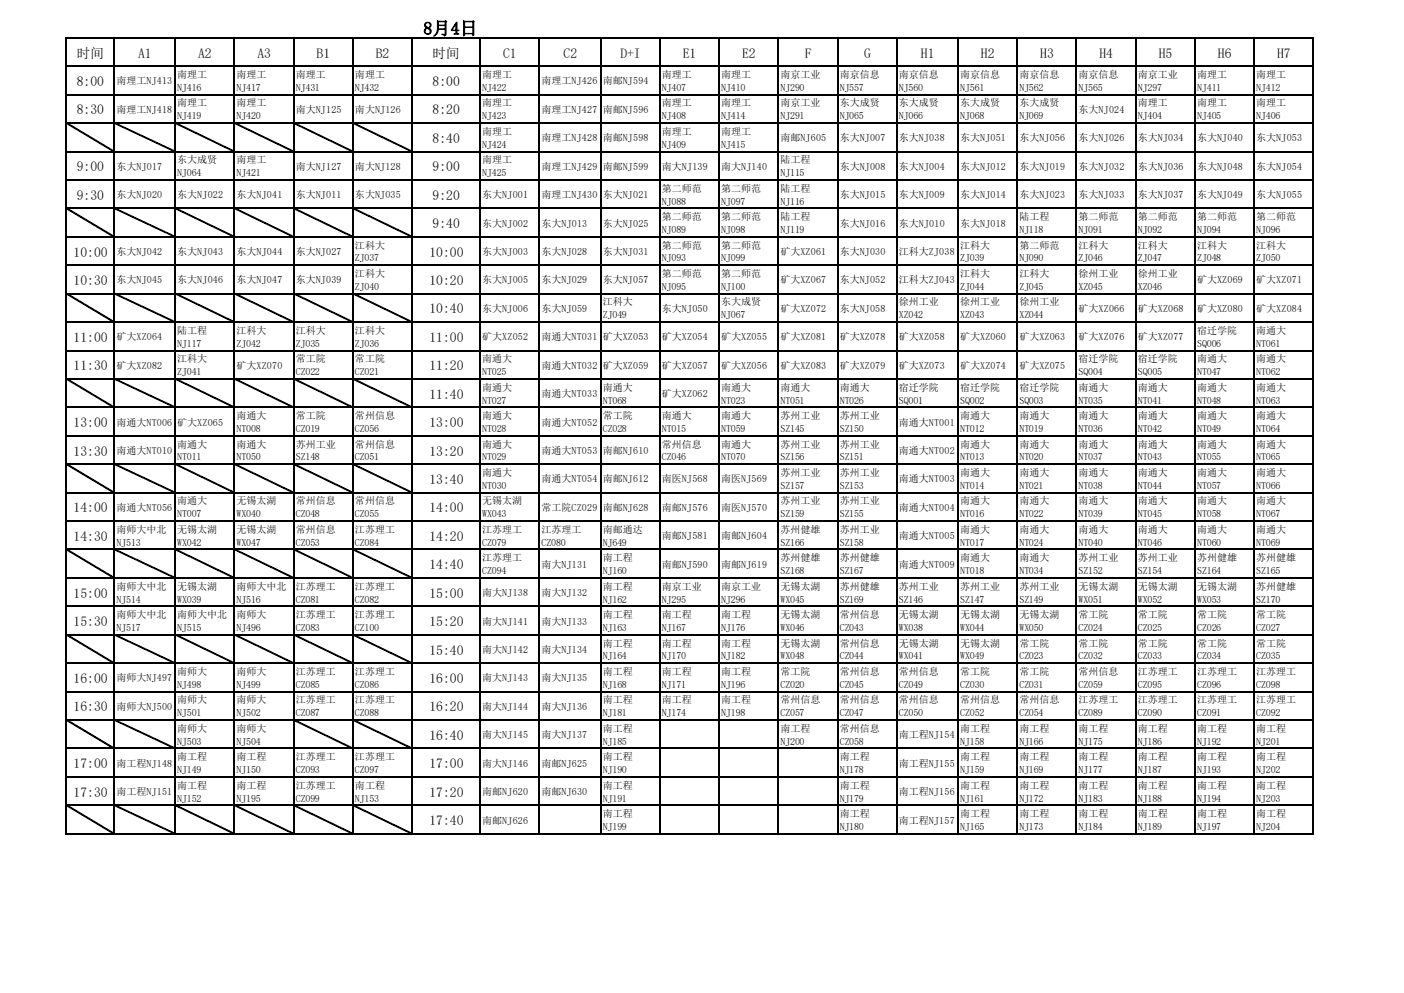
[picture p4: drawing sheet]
<svg xmlns="http://www.w3.org/2000/svg" width="297mm" height="210mm" viewBox="0 0 297 210" stroke-linecap="round" stroke-linejoin="round" font-family="sans-serif">
<defs><g id="words">
<text font-size="3.7" x="89.6" y="7.3">8月4日</text>
<g font-size="2.9">
<text x="16.3" y="12.2">时间</text>
<text x="29.2" y="12.2">A1</text>
<text x="41.9" y="12.2">A2</text>
<text x="54.4" y="12.2">A3</text>
<text x="67" y="12.2">B1</text>
<text x="79.5" y="12.2">B2</text>
<text x="91.5" y="12.2">时间</text>
<text x="106.4" y="12.2">C1</text>
<text x="119.2" y="12.2">C2</text>
<text x="131.2" y="12.2">D+I</text>
<text x="144.4" y="12.2">E1</text>
<text x="157" y="12.2">E2</text>
<text x="170.3" y="12.2">F</text>
<text x="182.8" y="12.2">G</text>
<text x="194.8" y="12.2">H1</text>
<text x="207.5" y="12.2">H2</text>
<text x="220" y="12.2">H3</text>
<text x="232.6" y="12.2">H4</text>
<text x="245.1" y="12.2">H5</text>
<text x="257.6" y="12.2">H6</text>
<text x="270.2" y="12.2">H7</text>
<text x="16.3" y="18.2">8:00</text>
<text x="91.5" y="18.2">8:00</text>
<text x="16.3" y="24.2">8:30</text>
<text x="91.5" y="24.2">8:20</text>
<text x="91.5" y="30.2">8:40</text>
<text x="16.3" y="36.2">9:00</text>
<text x="91.5" y="36.2">9:00</text>
<text x="16.3" y="42.2">9:30</text>
<text x="91.5" y="42.2">9:20</text>
<text x="91.5" y="48.3">9:40</text>
<text x="15.6" y="54.3">10:00</text>
<text x="90.8" y="54.3">10:00</text>
<text x="15.6" y="60.3">10:30</text>
<text x="90.8" y="60.3">10:20</text>
<text x="90.8" y="66.3">10:40</text>
<text x="15.6" y="72.3">11:00</text>
<text x="90.8" y="72.3">11:00</text>
<text x="15.6" y="78.3">11:30</text>
<text x="90.8" y="78.3">11:20</text>
<text x="90.8" y="84.3">11:40</text>
<text x="15.6" y="90.3">13:00</text>
<text x="90.8" y="90.3">13:00</text>
<text x="15.6" y="96.4">13:30</text>
<text x="90.8" y="96.4">13:20</text>
<text x="90.8" y="102.4">13:40</text>
<text x="15.6" y="108.4">14:00</text>
<text x="90.8" y="108.4">14:00</text>
<text x="15.6" y="114.4">14:30</text>
<text x="90.8" y="114.4">14:20</text>
<text x="90.8" y="120.4">14:40</text>
<text x="15.6" y="126.4">15:00</text>
<text x="90.8" y="126.4">15:00</text>
<text x="15.6" y="132.4">15:30</text>
<text x="90.8" y="132.4">15:20</text>
<text x="90.8" y="138.4">15:40</text>
<text x="15.6" y="144.4">16:00</text>
<text x="90.8" y="144.4">16:00</text>
<text x="15.6" y="150.5">16:30</text>
<text x="90.8" y="150.5">16:20</text>
<text x="90.8" y="156.5">16:40</text>
<text x="15.6" y="162.5">17:00</text>
<text x="90.8" y="162.5">17:00</text>
<text x="15.6" y="168.5">17:30</text>
<text x="90.8" y="168.5">17:20</text>
<text x="90.8" y="174.5">17:40</text>
</g>
<g font-size="2.1">
<text x="24.6" y="17.9">南理工NJ413</text>
<text x="37.5" y="16.5">南理工</text>
<text x="50" y="16.5">南理工</text>
<text x="62.6" y="16.5">南理工</text>
<text x="75.1" y="16.5">南理工</text>
<text x="102" y="16.5">南理工</text>
<text x="114.5" y="17.9">南理工NJ426</text>
<text x="127.5" y="17.9">南邮NJ594</text>
<text x="140" y="16.5">南理工</text>
<text x="152.6" y="16.5">南理工</text>
<text x="165.1" y="16.5">南京工业</text>
<text x="177.6" y="16.5">南京信息</text>
<text x="190.2" y="16.5">南京信息</text>
<text x="203.1" y="16.5">南京信息</text>
<text x="215.6" y="16.5">南京信息</text>
<text x="228.2" y="16.5">南京信息</text>
<text x="240.7" y="16.5">南京工业</text>
<text x="253.2" y="16.5">南理工</text>
<text x="265.8" y="16.5">南理工</text>
<text x="24.6" y="23.9">南理工NJ418</text>
<text x="37.5" y="19.2">NJ416</text>
<text x="37.5" y="22.5">南理工</text>
<text x="50" y="19.2">NJ417</text>
<text x="50" y="22.5">南理工</text>
<text x="62.6" y="19.2">NJ431</text>
<text x="62.6" y="23.9">南大NJ125</text>
<text x="75.1" y="19.2">NJ432</text>
<text x="75.1" y="23.9">南大NJ126</text>
<text x="102" y="19.2">NJ422</text>
<text x="102" y="22.5">南理工</text>
<text x="114.5" y="23.9">南理工NJ427</text>
<text x="127.5" y="23.9">南邮NJ596</text>
<text x="140" y="19.2">NJ407</text>
<text x="140" y="22.5">南理工</text>
<text x="152.6" y="19.2">NJ410</text>
<text x="152.6" y="22.5">南理工</text>
<text x="165.1" y="19.2">NJ290</text>
<text x="165.1" y="22.5">南京工业</text>
<text x="177.6" y="19.2">NJ557</text>
<text x="177.6" y="22.5">东大成贤</text>
<text x="190.2" y="19.2">NJ560</text>
<text x="190.2" y="22.5">东大成贤</text>
<text x="203.1" y="19.2">NJ561</text>
<text x="203.1" y="22.5">东大成贤</text>
<text x="215.6" y="19.2">NJ562</text>
<text x="215.6" y="22.5">东大成贤</text>
<text x="228.2" y="19.2">NJ565</text>
<text x="228.2" y="23.9">东大NJ024</text>
<text x="240.7" y="19.2">NJ297</text>
<text x="240.7" y="22.5">南理工</text>
<text x="253.2" y="19.2">NJ411</text>
<text x="253.2" y="22.5">南理工</text>
<text x="265.8" y="19.2">NJ412</text>
<text x="265.8" y="22.5">南理工</text>
<text x="37.5" y="25.2">NJ419</text>
<text x="50" y="25.2">NJ420</text>
<text x="102" y="25.2">NJ423</text>
<text x="102" y="28.5">南理工</text>
<text x="114.5" y="29.9">南理工NJ428</text>
<text x="127.5" y="29.9">南邮NJ598</text>
<text x="140" y="25.2">NJ408</text>
<text x="140" y="28.5">南理工</text>
<text x="152.6" y="25.2">NJ414</text>
<text x="152.6" y="28.5">南理工</text>
<text x="165.1" y="25.2">NJ291</text>
<text x="165.1" y="29.9">南邮NJ605</text>
<text x="177.6" y="25.2">NJ065</text>
<text x="177.6" y="29.9">东大NJ007</text>
<text x="190.2" y="25.2">NJ066</text>
<text x="190.2" y="29.9">东大NJ038</text>
<text x="203.1" y="25.2">NJ068</text>
<text x="203.1" y="29.9">东大NJ051</text>
<text x="215.6" y="25.2">NJ069</text>
<text x="215.6" y="29.9">东大NJ056</text>
<text x="228.2" y="29.9">东大NJ026</text>
<text x="240.7" y="25.2">NJ404</text>
<text x="240.7" y="29.9">东大NJ034</text>
<text x="253.2" y="25.2">NJ405</text>
<text x="253.2" y="29.9">东大NJ040</text>
<text x="265.8" y="25.2">NJ406</text>
<text x="265.8" y="29.9">东大NJ053</text>
<text x="24.6" y="35.9">东大NJ017</text>
<text x="37.5" y="34.5">东大成贤</text>
<text x="50" y="34.5">南理工</text>
<text x="62.6" y="35.9">南大NJ127</text>
<text x="75.1" y="35.9">南大NJ128</text>
<text x="102" y="31.2">NJ424</text>
<text x="102" y="34.5">南理工</text>
<text x="114.5" y="35.9">南理工NJ429</text>
<text x="127.5" y="35.9">南邮NJ599</text>
<text x="140" y="31.2">NJ409</text>
<text x="140" y="35.9">南大NJ139</text>
<text x="152.6" y="31.2">NJ415</text>
<text x="152.6" y="35.9">南大NJ140</text>
<text x="165.1" y="34.5">陆工程</text>
<text x="177.6" y="35.9">东大NJ008</text>
<text x="190.2" y="35.9">东大NJ004</text>
<text x="203.1" y="35.9">东大NJ012</text>
<text x="215.6" y="35.9">东大NJ019</text>
<text x="228.2" y="35.9">东大NJ032</text>
<text x="240.7" y="35.9">东大NJ036</text>
<text x="253.2" y="35.9">东大NJ048</text>
<text x="265.8" y="35.9">东大NJ054</text>
<text x="24.6" y="41.9">东大NJ020</text>
<text x="37.5" y="37.3">NJ064</text>
<text x="37.5" y="41.9">东大NJ022</text>
<text x="50" y="37.3">NJ421</text>
<text x="50" y="41.9">东大NJ041</text>
<text x="62.6" y="41.9">东大NJ011</text>
<text x="75.1" y="41.9">东大NJ035</text>
<text x="102" y="37.3">NJ425</text>
<text x="102" y="41.9">东大NJ001</text>
<text x="114.5" y="41.9">南理工NJ430</text>
<text x="127.5" y="41.9">东大NJ021</text>
<text x="140" y="40.6">第二师范</text>
<text x="152.6" y="40.6">第二师范</text>
<text x="165.1" y="37.3">NJ115</text>
<text x="165.1" y="40.6">陆工程</text>
<text x="177.6" y="41.9">东大NJ015</text>
<text x="190.2" y="41.9">东大NJ009</text>
<text x="203.1" y="41.9">东大NJ014</text>
<text x="215.6" y="41.9">东大NJ023</text>
<text x="228.2" y="41.9">东大NJ033</text>
<text x="240.7" y="41.9">东大NJ037</text>
<text x="253.2" y="41.9">东大NJ049</text>
<text x="265.8" y="41.9">东大NJ055</text>
<text x="102" y="47.9">东大NJ002</text>
<text x="114.5" y="47.9">东大NJ013</text>
<text x="127.5" y="47.9">东大NJ025</text>
<text x="140" y="43.3">NJ088</text>
<text x="140" y="46.6">第二师范</text>
<text x="152.6" y="43.3">NJ097</text>
<text x="152.6" y="46.6">第二师范</text>
<text x="165.1" y="43.3">NJ116</text>
<text x="165.1" y="46.6">陆工程</text>
<text x="177.6" y="47.9">东大NJ016</text>
<text x="190.2" y="47.9">东大NJ010</text>
<text x="203.1" y="47.9">东大NJ018</text>
<text x="215.6" y="46.6">陆工程</text>
<text x="228.2" y="46.6">第二师范</text>
<text x="240.7" y="46.6">第二师范</text>
<text x="253.2" y="46.6">第二师范</text>
<text x="265.8" y="46.6">第二师范</text>
<text x="24.6" y="53.9">东大NJ042</text>
<text x="37.5" y="53.9">东大NJ043</text>
<text x="50" y="53.9">东大NJ044</text>
<text x="62.6" y="53.9">东大NJ027</text>
<text x="75.1" y="52.6">江科大</text>
<text x="102" y="53.9">东大NJ003</text>
<text x="114.5" y="53.9">东大NJ028</text>
<text x="127.5" y="53.9">东大NJ031</text>
<text x="140" y="49.3">NJ089</text>
<text x="140" y="52.6">第二师范</text>
<text x="152.6" y="49.3">NJ098</text>
<text x="152.6" y="52.6">第二师范</text>
<text x="165.1" y="49.3">NJ119</text>
<text x="165.1" y="53.9">矿大XZ061</text>
<text x="177.6" y="53.9">东大NJ030</text>
<text x="190.2" y="53.9">江科大ZJ038</text>
<text x="203.1" y="52.6">江科大</text>
<text x="215.6" y="49.3">NJ118</text>
<text x="215.6" y="52.6">第二师范</text>
<text x="228.2" y="49.3">NJ091</text>
<text x="228.2" y="52.6">江科大</text>
<text x="240.7" y="49.3">NJ092</text>
<text x="240.7" y="52.6">江科大</text>
<text x="253.2" y="49.3">NJ094</text>
<text x="253.2" y="52.6">江科大</text>
<text x="265.8" y="49.3">NJ096</text>
<text x="265.8" y="52.6">江科大</text>
<text x="24.6" y="59.9">东大NJ045</text>
<text x="37.5" y="59.9">东大NJ046</text>
<text x="50" y="59.9">东大NJ047</text>
<text x="62.6" y="59.9">东大NJ039</text>
<text x="75.1" y="55.3">ZJ037</text>
<text x="75.1" y="58.6">江科大</text>
<text x="102" y="59.9">东大NJ005</text>
<text x="114.5" y="59.9">东大NJ029</text>
<text x="127.5" y="59.9">东大NJ057</text>
<text x="140" y="55.3">NJ093</text>
<text x="140" y="58.6">第二师范</text>
<text x="152.6" y="55.3">NJ099</text>
<text x="152.6" y="58.6">第二师范</text>
<text x="165.1" y="59.9">矿大XZ067</text>
<text x="177.6" y="59.9">东大NJ052</text>
<text x="190.2" y="59.9">江科大ZJ043</text>
<text x="203.1" y="55.3">ZJ039</text>
<text x="203.1" y="58.6">江科大</text>
<text x="215.6" y="55.3">NJ090</text>
<text x="215.6" y="58.6">江科大</text>
<text x="228.2" y="55.3">ZJ046</text>
<text x="228.2" y="58.6">徐州工业</text>
<text x="240.7" y="55.3">ZJ047</text>
<text x="240.7" y="58.6">徐州工业</text>
<text x="253.2" y="55.3">ZJ048</text>
<text x="253.2" y="59.9">矿大XZ069</text>
<text x="265.8" y="55.3">ZJ050</text>
<text x="265.8" y="59.9">矿大XZ071</text>
<text x="75.1" y="61.3">ZJ040</text>
<text x="102" y="66">东大NJ006</text>
<text x="114.5" y="66">东大NJ059</text>
<text x="127.5" y="64.6">江科大</text>
<text x="140" y="61.3">NJ095</text>
<text x="140" y="66">东大NJ050</text>
<text x="152.6" y="61.3">NJ100</text>
<text x="152.6" y="64.6">东大成贤</text>
<text x="165.1" y="66">矿大XZ072</text>
<text x="177.6" y="66">东大NJ058</text>
<text x="190.2" y="64.6">徐州工业</text>
<text x="203.1" y="61.3">ZJ044</text>
<text x="203.1" y="64.6">徐州工业</text>
<text x="215.6" y="61.3">ZJ045</text>
<text x="215.6" y="64.6">徐州工业</text>
<text x="228.2" y="61.3">XZ045</text>
<text x="228.2" y="66">矿大XZ066</text>
<text x="240.7" y="61.3">XZ046</text>
<text x="240.7" y="66">矿大XZ068</text>
<text x="253.2" y="66">矿大XZ080</text>
<text x="265.8" y="66">矿大XZ084</text>
<text x="24.6" y="72">矿大XZ064</text>
<text x="37.5" y="70.6">陆工程</text>
<text x="50" y="70.6">江科大</text>
<text x="62.6" y="70.6">江科大</text>
<text x="75.1" y="70.6">江科大</text>
<text x="102" y="72">矿大XZ052</text>
<text x="114.5" y="72">南通大NT031</text>
<text x="127.5" y="67.3">ZJ049</text>
<text x="127.5" y="72">矿大XZ053</text>
<text x="140" y="72">矿大XZ054</text>
<text x="152.6" y="67.3">NJ067</text>
<text x="152.6" y="72">矿大XZ055</text>
<text x="165.1" y="72">矿大XZ081</text>
<text x="177.6" y="72">矿大XZ078</text>
<text x="190.2" y="67.3">XZ042</text>
<text x="190.2" y="72">矿大XZ058</text>
<text x="203.1" y="67.3">XZ043</text>
<text x="203.1" y="72">矿大XZ060</text>
<text x="215.6" y="67.3">XZ044</text>
<text x="215.6" y="72">矿大XZ063</text>
<text x="228.2" y="72">矿大XZ076</text>
<text x="240.7" y="72">矿大XZ077</text>
<text x="253.2" y="70.6">宿迁学院</text>
<text x="265.8" y="70.6">南通大</text>
<text x="24.6" y="78">矿大XZ082</text>
<text x="37.5" y="73.3">NJ117</text>
<text x="37.5" y="76.6">江科大</text>
<text x="50" y="73.3">ZJ042</text>
<text x="50" y="78">矿大XZ070</text>
<text x="62.6" y="73.3">ZJ035</text>
<text x="62.6" y="76.6">常工院</text>
<text x="75.1" y="73.3">ZJ036</text>
<text x="75.1" y="76.6">常工院</text>
<text x="102" y="76.6">南通大</text>
<text x="114.5" y="78">南通大NT032</text>
<text x="127.5" y="78">矿大XZ059</text>
<text x="140" y="78">矿大XZ057</text>
<text x="152.6" y="78">矿大XZ056</text>
<text x="165.1" y="78">矿大XZ083</text>
<text x="177.6" y="78">矿大XZ079</text>
<text x="190.2" y="78">矿大XZ073</text>
<text x="203.1" y="78">矿大XZ074</text>
<text x="215.6" y="78">矿大XZ075</text>
<text x="228.2" y="76.6">宿迁学院</text>
<text x="240.7" y="76.6">宿迁学院</text>
<text x="253.2" y="73.3">SQ006</text>
<text x="253.2" y="76.6">南通大</text>
<text x="265.8" y="73.3">NT061</text>
<text x="265.8" y="76.6">南通大</text>
<text x="37.5" y="79.3">ZJ041</text>
<text x="62.6" y="79.3">CZ022</text>
<text x="75.1" y="79.3">CZ021</text>
<text x="102" y="79.3">NT025</text>
<text x="102" y="82.6">南通大</text>
<text x="114.5" y="84">南通大NT033</text>
<text x="127.5" y="82.6">南通大</text>
<text x="140" y="84">矿大XZ062</text>
<text x="152.6" y="82.6">南通大</text>
<text x="165.1" y="82.6">南通大</text>
<text x="177.6" y="82.6">南通大</text>
<text x="190.2" y="82.6">宿迁学院</text>
<text x="203.1" y="82.6">宿迁学院</text>
<text x="215.6" y="82.6">宿迁学院</text>
<text x="228.2" y="79.3">SQ004</text>
<text x="228.2" y="82.6">南通大</text>
<text x="240.7" y="79.3">SQ005</text>
<text x="240.7" y="82.6">南通大</text>
<text x="253.2" y="79.3">NT047</text>
<text x="253.2" y="82.6">南通大</text>
<text x="265.8" y="79.3">NT062</text>
<text x="265.8" y="82.6">南通大</text>
<text x="24.6" y="90">南通大NT006</text>
<text x="37.5" y="90">矿大XZ065</text>
<text x="50" y="88.6">南通大</text>
<text x="62.6" y="88.6">常工院</text>
<text x="75.1" y="88.6">常州信息</text>
<text x="102" y="85.3">NT027</text>
<text x="102" y="88.6">南通大</text>
<text x="114.5" y="90">南通大NT052</text>
<text x="127.5" y="85.3">NT068</text>
<text x="127.5" y="88.6">常工院</text>
<text x="140" y="88.6">南通大</text>
<text x="152.6" y="85.3">NT023</text>
<text x="152.6" y="88.6">南通大</text>
<text x="165.1" y="85.3">NT051</text>
<text x="165.1" y="88.6">苏州工业</text>
<text x="177.6" y="85.3">NT026</text>
<text x="177.6" y="88.6">苏州工业</text>
<text x="190.2" y="85.3">SQ001</text>
<text x="190.2" y="90">南通大NT001</text>
<text x="203.1" y="85.3">SQ002</text>
<text x="203.1" y="88.6">南通大</text>
<text x="215.6" y="85.3">SQ003</text>
<text x="215.6" y="88.6">南通大</text>
<text x="228.2" y="85.3">NT035</text>
<text x="228.2" y="88.6">南通大</text>
<text x="240.7" y="85.3">NT041</text>
<text x="240.7" y="88.6">南通大</text>
<text x="253.2" y="85.3">NT048</text>
<text x="253.2" y="88.6">南通大</text>
<text x="265.8" y="85.3">NT063</text>
<text x="265.8" y="88.6">南通大</text>
<text x="37.5" y="94.7">南通大</text>
<text x="50" y="91.4">NT008</text>
<text x="50" y="94.7">南通大</text>
<text x="62.6" y="91.4">CZ019</text>
<text x="62.6" y="94.7">苏州工业</text>
<text x="75.1" y="91.4">CZ056</text>
<text x="75.1" y="94.7">常州信息</text>
<text x="102" y="91.4">NT028</text>
<text x="102" y="94.7">南通大</text>
<text x="127.5" y="91.4">CZ028</text>
<text x="140" y="91.4">NT015</text>
<text x="140" y="94.7">常州信息</text>
<text x="152.6" y="91.4">NT059</text>
<text x="152.6" y="94.7">南通大</text>
<text x="165.1" y="91.4">SZ145</text>
<text x="165.1" y="94.7">苏州工业</text>
<text x="177.6" y="91.4">SZ150</text>
<text x="177.6" y="94.7">苏州工业</text>
<text x="203.1" y="91.4">NT012</text>
<text x="203.1" y="94.7">南通大</text>
<text x="215.6" y="91.4">NT019</text>
<text x="215.6" y="94.7">南通大</text>
<text x="228.2" y="91.4">NT036</text>
<text x="228.2" y="94.7">南通大</text>
<text x="240.7" y="91.4">NT042</text>
<text x="240.7" y="94.7">南通大</text>
<text x="253.2" y="91.4">NT049</text>
<text x="253.2" y="94.7">南通大</text>
<text x="265.8" y="91.4">NT064</text>
<text x="265.8" y="94.7">南通大</text>
<text x="24.6" y="96">南通大NT010</text>
<text x="37.5" y="97.4">NT011</text>
<text x="50" y="97.4">NT050</text>
<text x="62.6" y="97.4">SZ148</text>
<text x="75.1" y="97.4">CZ051</text>
<text x="102" y="97.4">NT029</text>
<text x="102" y="100.7">南通大</text>
<text x="114.5" y="96">南通大NT053</text>
<text x="127.5" y="96">南邮NJ610</text>
<text x="140" y="97.4">CZ046</text>
<text x="152.6" y="97.4">NT070</text>
<text x="165.1" y="97.4">SZ156</text>
<text x="165.1" y="100.7">苏州工业</text>
<text x="177.6" y="97.4">SZ151</text>
<text x="177.6" y="100.7">苏州工业</text>
<text x="190.2" y="96">南通大NT002</text>
<text x="203.1" y="97.4">NT013</text>
<text x="203.1" y="100.7">南通大</text>
<text x="215.6" y="97.4">NT020</text>
<text x="215.6" y="100.7">南通大</text>
<text x="228.2" y="97.4">NT037</text>
<text x="228.2" y="100.7">南通大</text>
<text x="240.7" y="97.4">NT043</text>
<text x="240.7" y="100.7">南通大</text>
<text x="253.2" y="97.4">NT055</text>
<text x="253.2" y="100.7">南通大</text>
<text x="265.8" y="97.4">NT065</text>
<text x="265.8" y="100.7">南通大</text>
<text x="37.5" y="106.7">南通大</text>
<text x="50" y="106.7">无锡太湖</text>
<text x="62.6" y="106.7">常州信息</text>
<text x="75.1" y="106.7">常州信息</text>
<text x="102" y="103.4">NT030</text>
<text x="102" y="106.7">无锡太湖</text>
<text x="114.5" y="102">南通大NT054</text>
<text x="127.5" y="102">南邮NJ612</text>
<text x="140" y="102">南医NJ568</text>
<text x="152.6" y="102">南医NJ569</text>
<text x="165.1" y="103.4">SZ157</text>
<text x="165.1" y="106.7">苏州工业</text>
<text x="177.6" y="103.4">SZ153</text>
<text x="177.6" y="106.7">苏州工业</text>
<text x="190.2" y="102">南通大NT003</text>
<text x="203.1" y="103.4">NT014</text>
<text x="203.1" y="106.7">南通大</text>
<text x="215.6" y="103.4">NT021</text>
<text x="215.6" y="106.7">南通大</text>
<text x="228.2" y="103.4">NT038</text>
<text x="228.2" y="106.7">南通大</text>
<text x="240.7" y="103.4">NT044</text>
<text x="240.7" y="106.7">南通大</text>
<text x="253.2" y="103.4">NT057</text>
<text x="253.2" y="106.7">南通大</text>
<text x="265.8" y="103.4">NT066</text>
<text x="265.8" y="106.7">南通大</text>
<text x="24.6" y="108">南通大NT056</text>
<text x="24.6" y="112.7">南师大中北</text>
<text x="37.5" y="109.4">NT007</text>
<text x="37.5" y="112.7">无锡太湖</text>
<text x="50" y="109.4">WX040</text>
<text x="50" y="112.7">无锡太湖</text>
<text x="62.6" y="109.4">CZ048</text>
<text x="62.6" y="112.7">常州信息</text>
<text x="75.1" y="109.4">CZ055</text>
<text x="75.1" y="112.7">江苏理工</text>
<text x="102" y="109.4">WX043</text>
<text x="102" y="112.7">江苏理工</text>
<text x="114.5" y="108">常工院CZ029</text>
<text x="114.5" y="112.7">江苏理工</text>
<text x="127.5" y="108">南邮NJ628</text>
<text x="127.5" y="112.7">南邮通达</text>
<text x="140" y="108">南邮NJ576</text>
<text x="152.6" y="108">南医NJ570</text>
<text x="165.1" y="109.4">SZ159</text>
<text x="165.1" y="112.7">苏州健雄</text>
<text x="177.6" y="109.4">SZ155</text>
<text x="177.6" y="112.7">苏州工业</text>
<text x="190.2" y="108">南通大NT004</text>
<text x="203.1" y="109.4">NT016</text>
<text x="203.1" y="112.7">南通大</text>
<text x="215.6" y="109.4">NT022</text>
<text x="215.6" y="112.7">南通大</text>
<text x="228.2" y="109.4">NT039</text>
<text x="228.2" y="112.7">南通大</text>
<text x="240.7" y="109.4">NT045</text>
<text x="240.7" y="112.7">南通大</text>
<text x="253.2" y="109.4">NT058</text>
<text x="253.2" y="112.7">南通大</text>
<text x="265.8" y="109.4">NT067</text>
<text x="265.8" y="112.7">南通大</text>
<text x="24.6" y="115.4">NJ513</text>
<text x="37.5" y="115.4">WX042</text>
<text x="50" y="115.4">WX047</text>
<text x="62.6" y="115.4">CZ053</text>
<text x="75.1" y="115.4">CZ084</text>
<text x="102" y="115.4">CZ079</text>
<text x="102" y="118.7">江苏理工</text>
<text x="114.5" y="115.4">CZ080</text>
<text x="127.5" y="115.4">NJ649</text>
<text x="127.5" y="118.7">南工程</text>
<text x="140" y="114">南邮NJ581</text>
<text x="152.6" y="114">南邮NJ604</text>
<text x="165.1" y="115.4">SZ166</text>
<text x="165.1" y="118.7">苏州健雄</text>
<text x="177.6" y="115.4">SZ158</text>
<text x="177.6" y="118.7">苏州健雄</text>
<text x="190.2" y="114">南通大NT005</text>
<text x="203.1" y="115.4">NT017</text>
<text x="203.1" y="118.7">南通大</text>
<text x="215.6" y="115.4">NT024</text>
<text x="215.6" y="118.7">南通大</text>
<text x="228.2" y="115.4">NT040</text>
<text x="228.2" y="118.7">苏州工业</text>
<text x="240.7" y="115.4">NT046</text>
<text x="240.7" y="118.7">苏州工业</text>
<text x="253.2" y="115.4">NT060</text>
<text x="253.2" y="118.7">苏州健雄</text>
<text x="265.8" y="115.4">NT069</text>
<text x="265.8" y="118.7">苏州健雄</text>
<text x="24.6" y="124.7">南师大中北</text>
<text x="37.5" y="124.7">无锡太湖</text>
<text x="50" y="124.7">南师大中北</text>
<text x="62.6" y="124.7">江苏理工</text>
<text x="75.1" y="124.7">江苏理工</text>
<text x="102" y="121.4">CZ094</text>
<text x="114.5" y="120.1">南大NJ131</text>
<text x="127.5" y="121.4">NJ160</text>
<text x="127.5" y="124.7">南工程</text>
<text x="140" y="120.1">南邮NJ590</text>
<text x="140" y="124.7">南京工业</text>
<text x="152.6" y="120.1">南邮NJ619</text>
<text x="152.6" y="124.7">南京工业</text>
<text x="165.1" y="121.4">SZ168</text>
<text x="165.1" y="124.7">无锡太湖</text>
<text x="177.6" y="121.4">SZ167</text>
<text x="177.6" y="124.7">苏州健雄</text>
<text x="190.2" y="120.1">南通大NT009</text>
<text x="190.2" y="124.7">苏州工业</text>
<text x="203.1" y="121.4">NT018</text>
<text x="203.1" y="124.7">苏州工业</text>
<text x="215.6" y="121.4">NT034</text>
<text x="215.6" y="124.7">苏州工业</text>
<text x="228.2" y="121.4">SZ152</text>
<text x="228.2" y="124.7">无锡太湖</text>
<text x="240.7" y="121.4">SZ154</text>
<text x="240.7" y="124.7">无锡太湖</text>
<text x="253.2" y="121.4">SZ164</text>
<text x="253.2" y="124.7">无锡太湖</text>
<text x="265.8" y="121.4">SZ165</text>
<text x="265.8" y="124.7">苏州健雄</text>
<text x="24.6" y="127.4">NJ514</text>
<text x="24.6" y="130.7">南师大中北</text>
<text x="37.5" y="127.4">WX039</text>
<text x="37.5" y="130.7">南师大中北</text>
<text x="50" y="127.4">NJ516</text>
<text x="50" y="130.7">南师大</text>
<text x="62.6" y="127.4">CZ081</text>
<text x="62.6" y="130.7">江苏理工</text>
<text x="75.1" y="127.4">CZ082</text>
<text x="75.1" y="130.7">江苏理工</text>
<text x="102" y="126.1">南大NJ138</text>
<text x="114.5" y="126.1">南大NJ132</text>
<text x="127.5" y="127.4">NJ162</text>
<text x="127.5" y="130.7">南工程</text>
<text x="140" y="127.4">NJ295</text>
<text x="140" y="130.7">南工程</text>
<text x="152.6" y="127.4">NJ296</text>
<text x="152.6" y="130.7">南工程</text>
<text x="165.1" y="127.4">WX045</text>
<text x="165.1" y="130.7">无锡太湖</text>
<text x="177.6" y="127.4">SZ169</text>
<text x="177.6" y="130.7">常州信息</text>
<text x="190.2" y="127.4">SZ146</text>
<text x="190.2" y="130.7">无锡太湖</text>
<text x="203.1" y="127.4">SZ147</text>
<text x="203.1" y="130.7">无锡太湖</text>
<text x="215.6" y="127.4">SZ149</text>
<text x="215.6" y="130.7">无锡太湖</text>
<text x="228.2" y="127.4">WX051</text>
<text x="228.2" y="130.7">常工院</text>
<text x="240.7" y="127.4">WX052</text>
<text x="240.7" y="130.7">常工院</text>
<text x="253.2" y="127.4">WX053</text>
<text x="253.2" y="130.7">常工院</text>
<text x="265.8" y="127.4">SZ170</text>
<text x="265.8" y="130.7">常工院</text>
<text x="24.6" y="133.4">NJ517</text>
<text x="37.5" y="133.4">NJ515</text>
<text x="50" y="133.4">NJ496</text>
<text x="62.6" y="133.4">CZ083</text>
<text x="75.1" y="133.4">CZ100</text>
<text x="102" y="132.1">南大NJ141</text>
<text x="114.5" y="132.1">南大NJ133</text>
<text x="127.5" y="133.4">NJ163</text>
<text x="127.5" y="136.7">南工程</text>
<text x="140" y="133.4">NJ167</text>
<text x="140" y="136.7">南工程</text>
<text x="152.6" y="133.4">NJ176</text>
<text x="152.6" y="136.7">南工程</text>
<text x="165.1" y="133.4">WX046</text>
<text x="165.1" y="136.7">无锡太湖</text>
<text x="177.6" y="133.4">CZ043</text>
<text x="177.6" y="136.7">常州信息</text>
<text x="190.2" y="133.4">WX038</text>
<text x="190.2" y="136.7">无锡太湖</text>
<text x="203.1" y="133.4">WX044</text>
<text x="203.1" y="136.7">无锡太湖</text>
<text x="215.6" y="133.4">WX050</text>
<text x="215.6" y="136.7">常工院</text>
<text x="228.2" y="133.4">CZ024</text>
<text x="228.2" y="136.7">常工院</text>
<text x="240.7" y="133.4">CZ025</text>
<text x="240.7" y="136.7">常工院</text>
<text x="253.2" y="133.4">CZ026</text>
<text x="253.2" y="136.7">常工院</text>
<text x="265.8" y="133.4">CZ027</text>
<text x="265.8" y="136.7">常工院</text>
<text x="37.5" y="142.7">南师大</text>
<text x="50" y="142.7">南师大</text>
<text x="62.6" y="142.7">江苏理工</text>
<text x="75.1" y="142.7">江苏理工</text>
<text x="102" y="138.1">南大NJ142</text>
<text x="114.5" y="138.1">南大NJ134</text>
<text x="127.5" y="139.4">NJ164</text>
<text x="127.5" y="142.7">南工程</text>
<text x="140" y="139.4">NJ170</text>
<text x="140" y="142.7">南工程</text>
<text x="152.6" y="139.4">NJ182</text>
<text x="152.6" y="142.7">南工程</text>
<text x="165.1" y="139.4">WX048</text>
<text x="165.1" y="142.7">常工院</text>
<text x="177.6" y="139.4">CZ044</text>
<text x="177.6" y="142.7">常州信息</text>
<text x="190.2" y="139.4">WX041</text>
<text x="190.2" y="142.7">常州信息</text>
<text x="203.1" y="139.4">WX049</text>
<text x="203.1" y="142.7">常工院</text>
<text x="215.6" y="139.4">CZ023</text>
<text x="215.6" y="142.7">常工院</text>
<text x="228.2" y="139.4">CZ032</text>
<text x="228.2" y="142.7">常州信息</text>
<text x="240.7" y="139.4">CZ033</text>
<text x="240.7" y="142.7">江苏理工</text>
<text x="253.2" y="139.4">CZ034</text>
<text x="253.2" y="142.7">江苏理工</text>
<text x="265.8" y="139.4">CZ035</text>
<text x="265.8" y="142.7">江苏理工</text>
<text x="24.6" y="144.1">南师大NJ497</text>
<text x="37.5" y="145.5">NJ498</text>
<text x="37.5" y="148.8">南师大</text>
<text x="50" y="145.5">NJ499</text>
<text x="50" y="148.8">南师大</text>
<text x="62.6" y="145.5">CZ085</text>
<text x="62.6" y="148.8">江苏理工</text>
<text x="75.1" y="145.5">CZ086</text>
<text x="75.1" y="148.8">江苏理工</text>
<text x="102" y="144.1">南大NJ143</text>
<text x="114.5" y="144.1">南大NJ135</text>
<text x="127.5" y="145.5">NJ168</text>
<text x="127.5" y="148.8">南工程</text>
<text x="140" y="145.5">NJ171</text>
<text x="140" y="148.8">南工程</text>
<text x="152.6" y="145.5">NJ196</text>
<text x="152.6" y="148.8">南工程</text>
<text x="165.1" y="145.5">CZ020</text>
<text x="165.1" y="148.8">常州信息</text>
<text x="177.6" y="145.5">CZ045</text>
<text x="177.6" y="148.8">常州信息</text>
<text x="190.2" y="145.5">CZ049</text>
<text x="190.2" y="148.8">常州信息</text>
<text x="203.1" y="145.5">CZ030</text>
<text x="203.1" y="148.8">常州信息</text>
<text x="215.6" y="145.5">CZ031</text>
<text x="215.6" y="148.8">常州信息</text>
<text x="228.2" y="145.5">CZ059</text>
<text x="228.2" y="148.8">江苏理工</text>
<text x="240.7" y="145.5">CZ095</text>
<text x="240.7" y="148.8">江苏理工</text>
<text x="253.2" y="145.5">CZ096</text>
<text x="253.2" y="148.8">江苏理工</text>
<text x="265.8" y="145.5">CZ098</text>
<text x="265.8" y="148.8">江苏理工</text>
<text x="24.6" y="150.1">南师大NJ500</text>
<text x="37.5" y="151.5">NJ501</text>
<text x="37.5" y="154.8">南师大</text>
<text x="50" y="151.5">NJ502</text>
<text x="50" y="154.8">南师大</text>
<text x="62.6" y="151.5">CZ087</text>
<text x="75.1" y="151.5">CZ088</text>
<text x="102" y="150.1">南大NJ144</text>
<text x="114.5" y="150.1">南大NJ136</text>
<text x="127.5" y="151.5">NJ181</text>
<text x="127.5" y="154.8">南工程</text>
<text x="140" y="151.5">NJ174</text>
<text x="152.6" y="151.5">NJ198</text>
<text x="165.1" y="151.5">CZ057</text>
<text x="165.1" y="154.8">南工程</text>
<text x="177.6" y="151.5">CZ047</text>
<text x="177.6" y="154.8">常州信息</text>
<text x="190.2" y="151.5">CZ050</text>
<text x="203.1" y="151.5">CZ052</text>
<text x="203.1" y="154.8">南工程</text>
<text x="215.6" y="151.5">CZ054</text>
<text x="215.6" y="154.8">南工程</text>
<text x="228.2" y="151.5">CZ089</text>
<text x="228.2" y="154.8">南工程</text>
<text x="240.7" y="151.5">CZ090</text>
<text x="240.7" y="154.8">南工程</text>
<text x="253.2" y="151.5">CZ091</text>
<text x="253.2" y="154.8">南工程</text>
<text x="265.8" y="151.5">CZ092</text>
<text x="265.8" y="154.8">南工程</text>
<text x="37.5" y="157.5">NJ503</text>
<text x="37.5" y="160.8">南工程</text>
<text x="50" y="157.5">NJ504</text>
<text x="50" y="160.8">南工程</text>
<text x="62.6" y="160.8">江苏理工</text>
<text x="75.1" y="160.8">江苏理工</text>
<text x="102" y="156.1">南大NJ145</text>
<text x="114.5" y="156.1">南大NJ137</text>
<text x="127.5" y="157.5">NJ185</text>
<text x="127.5" y="160.8">南工程</text>
<text x="165.1" y="157.5">NJ200</text>
<text x="177.6" y="157.5">CZ058</text>
<text x="177.6" y="160.8">南工程</text>
<text x="190.2" y="156.1">南工程NJ154</text>
<text x="203.1" y="157.5">NJ158</text>
<text x="203.1" y="160.8">南工程</text>
<text x="215.6" y="157.5">NJ166</text>
<text x="215.6" y="160.8">南工程</text>
<text x="228.2" y="157.5">NJ175</text>
<text x="228.2" y="160.8">南工程</text>
<text x="240.7" y="157.5">NJ186</text>
<text x="240.7" y="160.8">南工程</text>
<text x="253.2" y="157.5">NJ192</text>
<text x="253.2" y="160.8">南工程</text>
<text x="265.8" y="157.5">NJ201</text>
<text x="265.8" y="160.8">南工程</text>
<text x="24.6" y="162.1">南工程NJ148</text>
<text x="37.5" y="163.5">NJ149</text>
<text x="37.5" y="166.8">南工程</text>
<text x="50" y="163.5">NJ150</text>
<text x="50" y="166.8">南工程</text>
<text x="62.6" y="163.5">CZ093</text>
<text x="62.6" y="166.8">江苏理工</text>
<text x="75.1" y="163.5">CZ097</text>
<text x="75.1" y="166.8">南工程</text>
<text x="102" y="162.1">南大NJ146</text>
<text x="114.5" y="162.1">南邮NJ625</text>
<text x="127.5" y="163.5">NJ190</text>
<text x="127.5" y="166.8">南工程</text>
<text x="177.6" y="163.5">NJ178</text>
<text x="177.6" y="166.8">南工程</text>
<text x="190.2" y="162.1">南工程NJ155</text>
<text x="203.1" y="163.5">NJ159</text>
<text x="203.1" y="166.8">南工程</text>
<text x="215.6" y="163.5">NJ169</text>
<text x="215.6" y="166.8">南工程</text>
<text x="228.2" y="163.5">NJ177</text>
<text x="228.2" y="166.8">南工程</text>
<text x="240.7" y="163.5">NJ187</text>
<text x="240.7" y="166.8">南工程</text>
<text x="253.2" y="163.5">NJ193</text>
<text x="253.2" y="166.8">南工程</text>
<text x="265.8" y="163.5">NJ202</text>
<text x="265.8" y="166.8">南工程</text>
<text x="24.6" y="168.1">南工程NJ151</text>
<text x="37.5" y="169.5">NJ152</text>
<text x="50" y="169.5">NJ195</text>
<text x="62.6" y="169.5">CZ099</text>
<text x="75.1" y="169.5">NJ153</text>
<text x="102" y="168.1">南邮NJ620</text>
<text x="114.5" y="168.1">南邮NJ630</text>
<text x="127.5" y="169.5">NJ191</text>
<text x="127.5" y="172.8">南工程</text>
<text x="177.6" y="169.5">NJ179</text>
<text x="177.6" y="172.8">南工程</text>
<text x="190.2" y="168.1">南工程NJ156</text>
<text x="203.1" y="169.5">NJ161</text>
<text x="203.1" y="172.8">南工程</text>
<text x="215.6" y="169.5">NJ172</text>
<text x="215.6" y="172.8">南工程</text>
<text x="228.2" y="169.5">NJ183</text>
<text x="228.2" y="172.8">南工程</text>
<text x="240.7" y="169.5">NJ188</text>
<text x="240.7" y="172.8">南工程</text>
<text x="253.2" y="169.5">NJ194</text>
<text x="253.2" y="172.8">南工程</text>
<text x="265.8" y="169.5">NJ203</text>
<text x="265.8" y="172.8">南工程</text>
<text x="102" y="174.2">南邮NJ626</text>
<text x="127.5" y="175.5">NJ199</text>
<text x="177.6" y="175.5">NJ180</text>
<text x="190.2" y="174.2">南工程NJ157</text>
<text x="203.1" y="175.5">NJ165</text>
<text x="215.6" y="175.5">NJ173</text>
<text x="228.2" y="175.5">NJ184</text>
<text x="240.7" y="175.5">NJ189</text>
<text x="253.2" y="175.5">NJ197</text>
<text x="265.8" y="175.5">NJ204</text>
</g>
</g></defs>
<g fill="none" stroke="#000" stroke-width=".25">
<path d="M14 7.9v168.5M14.1 8h263.9M14.1 14h263.9M24.2 8.1v168.3M37 8.1v168.3M49.6 8.1v168.3M62.1 8.1v168.3M74.6 8.1v168.3M87.2 8.1v168.3M101.6 8.1v168.3M114.1 8.1v168.3M127 8.1v168.3"/>
<path d="M139.6 8.1v168.3M152.1 8.1v168.3M164.6 8.1v168.3M177.2 8.1v168.3M189.7 8.1v168.3M202.6 8.1v168.3M215.2 8.1v168.3M227.7 8.1v168.3M240.2 8.1v168.3M252.8 8.1v168.3M265.3 8.1v168.3M277.8 8.1v168.3"/>
<path d="M14.1 20h263.9M14.1 26h263.9M14.1 32h263.9M14.1 38.1h263.9M14.1 44.1h263.9M14.1 50.1h263.9M14.1 56.1h263.9M14.1 62.1h263.9M14.1 68.1h263.9M14.1 74.1h263.9M14.1 80.1h263.9M14.1 86.1h263.9"/>
<path d="M14.1 92.2h263.9M14.1 98.2h263.9M14.1 104.2h263.9M14.1 110.2h263.9M14.1 116.2h263.9M14.1 122.2h263.9M14.1 128.2h263.9M14.1 134.2h263.9M14.1 140.3h263.9M14.1 146.3h263.9M14.1 152.3h263.9M14.1 158.3h263.9"/>
<path d="M14.1 164.3h263.9M14.1 170.3h263.9M14.1 176.3h263.9"/>
</g>
<g fill="#000" stroke="#000" stroke-width=".21">
<path d="M14 26h.2l9.9 6h-.2z" fill-rule="evenodd"/>
<path d="M24.1 26h.3l12.6 6h-.3z" fill-rule="evenodd"/>
<path d="M37 26h.3l12.2 6h-.2z" fill-rule="evenodd"/>
<path d="M49.5 26h.3l12.3 6h-.3z" fill-rule="evenodd"/>
<path d="M62.1 26h.2l12.3 6h-.3z" fill-rule="evenodd"/>
<path d="M74.6 26h.2l12.3 6h-.2z" fill-rule="evenodd"/>
<path d="M14 44h.2l9.9 6h-.2z" fill-rule="evenodd"/>
<path d="M24.1 44h.3l12.6 6h-.3z" fill-rule="evenodd"/>
<path d="M37 44h.3l12.2 6h-.2z" fill-rule="evenodd"/>
<path d="M49.5 44h.3l12.3 6h-.3z" fill-rule="evenodd"/>
<path d="M62.1 44h.2l12.3 6h-.3z" fill-rule="evenodd"/>
<path d="M74.6 44h.2l12.3 6h-.2z" fill-rule="evenodd"/>
<path d="M14 62.1h.2l9.9 6h-.2z" fill-rule="evenodd"/>
<path d="M24.1 62.1h.3l12.6 6h-.3z" fill-rule="evenodd"/>
<path d="M37 62.1h.3l12.2 6h-.2z" fill-rule="evenodd"/>
<path d="M49.5 62.1h.3l12.3 6h-.3z" fill-rule="evenodd"/>
<path d="M62.1 62.1h.2l12.3 6h-.3z" fill-rule="evenodd"/>
<path d="M74.6 62.1h.2l12.3 6h-.2z" fill-rule="evenodd"/>
<path d="M14 80.1h.2l9.9 6h-.2z" fill-rule="evenodd"/>
<path d="M14 98.1h.2l9.9 6h-.2z" fill-rule="evenodd"/>
<path d="M24.1 80.1h.3l12.6 6h-.3z" fill-rule="evenodd"/>
<path d="M24.1 98.1h.3l12.6 6h-.3z" fill-rule="evenodd"/>
<path d="M37 80.1h.3l12.2 6h-.2z" fill-rule="evenodd"/>
<path d="M37 98.1h.3l12.2 6h-.2z" fill-rule="evenodd"/>
<path d="M49.5 80.1h.3l12.3 6h-.3z" fill-rule="evenodd"/>
<path d="M49.5 98.1h.3l12.3 6h-.3z" fill-rule="evenodd"/>
<path d="M62.1 80.1h.2l12.3 6h-.3z" fill-rule="evenodd"/>
<path d="M62.1 98.1h.2l12.3 6h-.3z" fill-rule="evenodd"/>
<path d="M74.6 80.1h.2l12.3 6h-.2z" fill-rule="evenodd"/>
<path d="M74.6 98.1h.2l12.3 6h-.2z" fill-rule="evenodd"/>
<path d="M14 116.2h.2l9.9 6h-.2z" fill-rule="evenodd"/>
<path d="M24.1 116.2h.3l12.6 6h-.3z" fill-rule="evenodd"/>
<path d="M37 116.2h.3l12.2 6h-.2z" fill-rule="evenodd"/>
<path d="M49.5 116.2h.3l12.3 6h-.3z" fill-rule="evenodd"/>
<path d="M62.1 116.2h.2l12.3 6h-.3z" fill-rule="evenodd"/>
<path d="M74.6 116.2h.2l12.3 6h-.2z" fill-rule="evenodd"/>
<path d="M14 134.2h.2l9.9 6h-.2z" fill-rule="evenodd"/>
<path d="M24.1 134.2h.3l12.6 6h-.3z" fill-rule="evenodd"/>
<path d="M37 134.2h.3l12.2 6h-.2z" fill-rule="evenodd"/>
<path d="M49.5 134.2h.3l12.3 6h-.3z" fill-rule="evenodd"/>
<path d="M62.1 134.2h.2l12.3 6h-.3z" fill-rule="evenodd"/>
<path d="M74.6 134.2h.2l12.3 6h-.2z" fill-rule="evenodd"/>
<path d="M14 152.2h.2l9.9 6h-.2z" fill-rule="evenodd"/>
<path d="M24.1 152.2h.3l12.6 6h-.3z" fill-rule="evenodd"/>
<path d="M62.1 152.2h.2l12.3 6h-.3z" fill-rule="evenodd"/>
<path d="M74.6 152.2h.2l12.3 6h-.2z" fill-rule="evenodd"/>
<path d="M14 170.3h.2l9.9 6h-.2z" fill-rule="evenodd"/>
<path d="M24.1 170.3h.3l12.6 6h-.3z" fill-rule="evenodd"/>
<path d="M37 170.3h.3l12.2 6h-.2z" fill-rule="evenodd"/>
<path d="M49.5 170.3h.3l12.3 6h-.3z" fill-rule="evenodd"/>
<path d="M62.1 170.3h.2l12.3 6h-.3z" fill-rule="evenodd"/>
<path d="M74.6 170.3h.2l12.3 6h-.2z" fill-rule="evenodd"/>
</g>
<use href="#words"/>
</svg>
